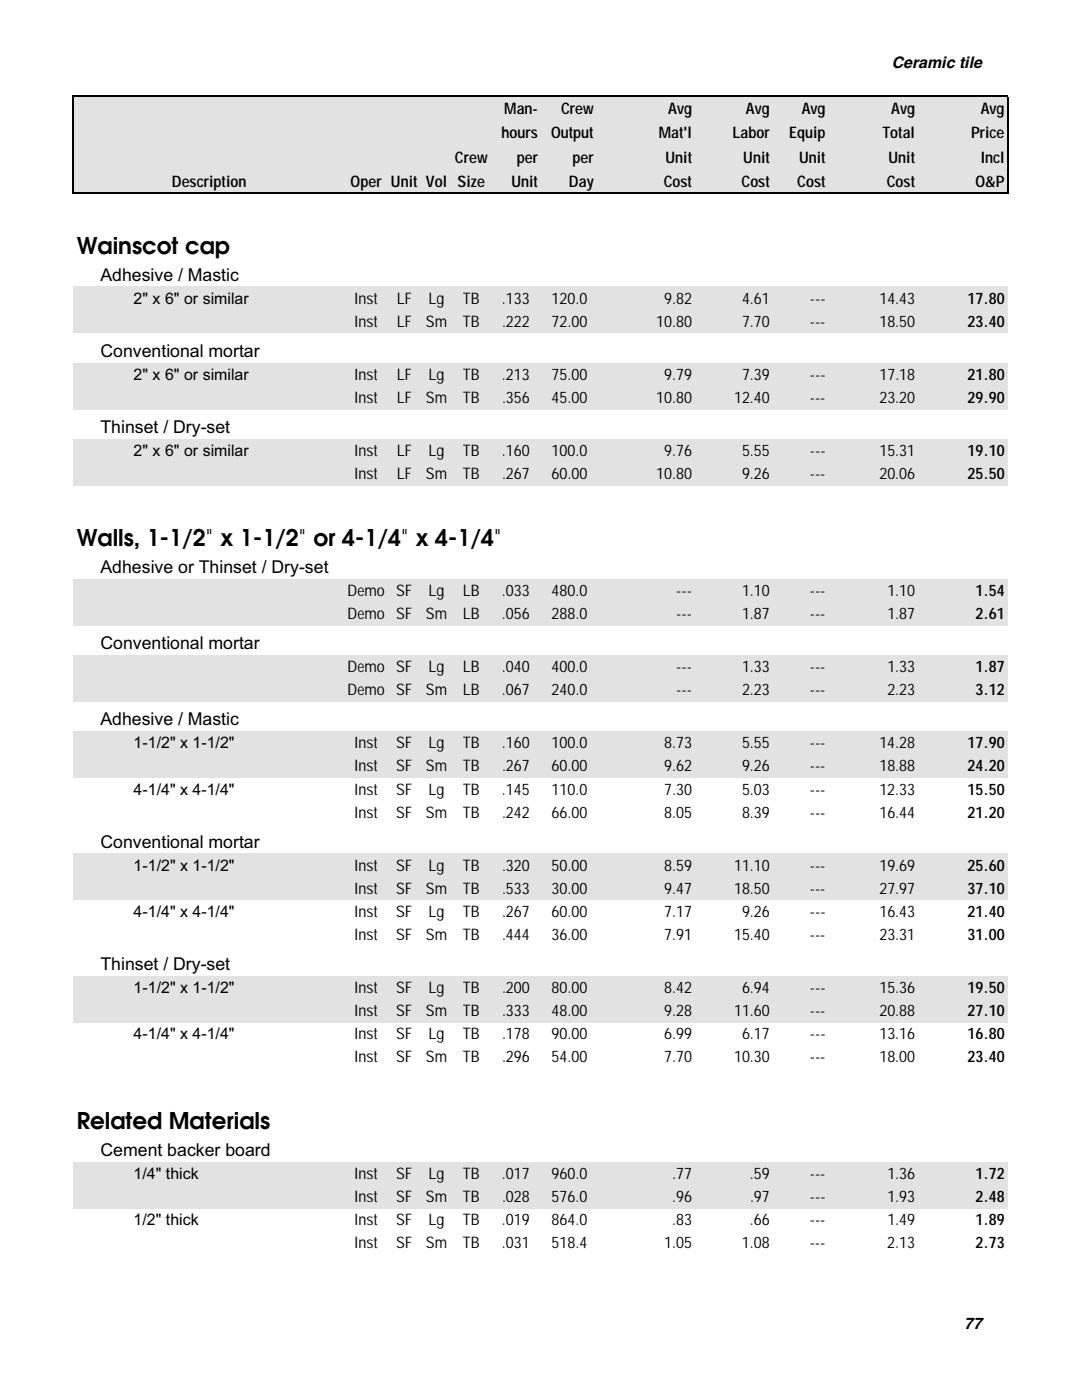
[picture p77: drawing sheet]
<svg xmlns="http://www.w3.org/2000/svg" width="216mm" height="279mm" viewBox="0 0 216 279" stroke-linecap="round" stroke-linejoin="round" font-family="sans-serif">
<defs><g id="words">
<g font-size="4.6">
<text x="15.3" y="50.7">Wainscot cap</text>
<text x="15.3" y="109.1">Walls, 1-1/2&quot; x 1-1/2&quot; or 4-1/4&quot; x 4-1/4&quot;</text>
<text x="15.3" y="225.4">Related Materials</text>
</g>
<g font-size="3.5">
<text x="20" y="56">Adhesive / Mastic</text>
<text x="20" y="71.2">Conventional mortar</text>
<text x="20" y="86.4">Thinset / Dry-set</text>
<text x="20" y="114.3">Adhesive or Thinset / Dry-set</text>
<text x="20" y="129.6">Conventional mortar</text>
<text x="20" y="144.8">Adhesive / Mastic</text>
<text x="20" y="169.2">Conventional mortar</text>
<text x="20" y="193.6">Thinset / Dry-set</text>
<text x="20" y="230.7">Cement backer board</text>
</g>
<g font-size="3.2">
<text x="177.9" y="13.6">Ceramic tile</text>
<text x="100.6" y="22.8">Man-</text>
<text x="111.9" y="22.8">Crew</text>
<text x="133.3" y="22.8">Avg</text>
<text x="148.8" y="22.8">Avg</text>
<text x="160" y="22.8">Avg</text>
<text x="177.8" y="22.8">Avg</text>
<text x="195.7" y="22.8">Avg</text>
<text x="100.1" y="27.6">hours</text>
<text x="110" y="27.6">Output</text>
<text x="131.5" y="27.6">Mat'l</text>
<text x="146.2" y="27.6">Labor</text>
<text x="157.5" y="27.6">Equip</text>
<text x="176.1" y="27.6">Total</text>
<text x="193.8" y="27.6">Price</text>
<text x="90.8" y="32.4">Crew</text>
<text x="103.1" y="32.4">per</text>
<text x="114.3" y="32.4">per</text>
<text x="132.8" y="32.4">Unit</text>
<text x="148.3" y="32.4">Unit</text>
<text x="159.4" y="32.4">Unit</text>
<text x="177.3" y="32.4">Unit</text>
<text x="195.7" y="32.4">Incl</text>
<text x="34.3" y="37.3">Description</text>
<text x="70" y="37.3">Oper Unit Vol Size</text>
<text x="102" y="37.3">Unit</text>
<text x="113.5" y="37.3">Day</text>
<text x="132.5" y="37.3">Cost</text>
<text x="148" y="37.3">Cost</text>
<text x="159.1" y="37.3">Cost</text>
<text x="177" y="37.3">Cost</text>
<text x="194.7" y="37.3">O&amp;P</text>
<text x="26.7" y="60.6">2&quot; x 6&quot; or similar</text>
<text x="70.7" y="60.6">Inst</text>
<text x="70.7" y="65.2">Inst</text>
<text x="79.2" y="65.2">LF</text>
<text x="79.2" y="60.6">LF</text>
<text x="85" y="65.2">Sm</text>
<text x="85.5" y="60.6">Lg</text>
<text x="92.3" y="60.6">TB</text>
<text x="92.3" y="65.2">TB</text>
<text x="100.2" y="60.6">.133</text>
<text x="100.2" y="65.2">.222</text>
<text x="110.1" y="60.6">120.0</text>
<text x="110.1" y="65.2">72.00</text>
<text x="131" y="65.2">10.80</text>
<text x="132.5" y="60.6">9.82</text>
<text x="148.1" y="60.6">4.61</text>
<text x="148.1" y="65.2">7.70</text>
<text x="161.6" y="65.2">---</text>
<text x="161.6" y="60.6">---</text>
<text x="175.5" y="65.2">18.50</text>
<text x="175.5" y="60.6">14.43</text>
<text x="193.1" y="60.6">17.80</text>
<text x="193.1" y="65.2">23.40</text>
<text x="26.7" y="75.8">2&quot; x 6&quot; or similar</text>
<text x="70.7" y="75.8">Inst</text>
<text x="79.2" y="75.8">LF</text>
<text x="85.5" y="75.8">Lg</text>
<text x="92.3" y="75.8">TB</text>
<text x="100.2" y="75.8">.213</text>
<text x="110.1" y="75.8">75.00</text>
<text x="132.5" y="75.8">9.79</text>
<text x="148.1" y="75.8">7.39</text>
<text x="161.6" y="75.8">---</text>
<text x="175.5" y="75.8">17.18</text>
<text x="193.1" y="75.8">21.80</text>
<text x="70.7" y="80.4">Inst</text>
<text x="79.2" y="80.4">LF</text>
<text x="85" y="80.4">Sm</text>
<text x="92.3" y="80.4">TB</text>
<text x="100.2" y="80.4">.356</text>
<text x="110.1" y="80.4">45.00</text>
<text x="131" y="80.4">10.80</text>
<text x="146.5" y="80.4">12.40</text>
<text x="161.6" y="80.4">---</text>
<text x="175.5" y="80.4">23.20</text>
<text x="193.1" y="80.4">29.90</text>
<text x="26.7" y="91">2&quot; x 6&quot; or similar</text>
<text x="70.7" y="91">Inst</text>
<text x="70.7" y="95.6">Inst</text>
<text x="79.2" y="95.6">LF</text>
<text x="79.2" y="91">LF</text>
<text x="85" y="95.6">Sm</text>
<text x="85.5" y="91">Lg</text>
<text x="92.3" y="91">TB</text>
<text x="92.3" y="95.6">TB</text>
<text x="100.2" y="91">.160</text>
<text x="100.2" y="95.6">.267</text>
<text x="110.1" y="91">100.0</text>
<text x="110.1" y="95.6">60.00</text>
<text x="131" y="95.6">10.80</text>
<text x="132.5" y="91">9.76</text>
<text x="148.1" y="91">5.55</text>
<text x="148.1" y="95.6">9.26</text>
<text x="161.6" y="95.6">---</text>
<text x="161.6" y="91">---</text>
<text x="175.5" y="95.6">20.06</text>
<text x="175.5" y="91">15.31</text>
<text x="193.1" y="91">19.10</text>
<text x="193.1" y="95.6">25.50</text>
<text x="69.4" y="118.9">Demo</text>
<text x="79.1" y="118.9">SF</text>
<text x="85.5" y="118.9">Lg</text>
<text x="92.3" y="118.9">LB</text>
<text x="100.2" y="118.9">.033</text>
<text x="110.1" y="118.9">480.0</text>
<text x="134.9" y="118.9">---</text>
<text x="148.1" y="118.9">1.10</text>
<text x="161.6" y="118.9">---</text>
<text x="177.1" y="118.9">1.10</text>
<text x="194.6" y="118.9">1.54</text>
<text x="69.4" y="123.5">Demo</text>
<text x="79.1" y="123.5">SF</text>
<text x="85" y="123.5">Sm</text>
<text x="92.3" y="123.5">LB</text>
<text x="100.2" y="123.5">.056</text>
<text x="110.1" y="123.5">288.0</text>
<text x="134.9" y="123.5">---</text>
<text x="148.1" y="123.5">1.87</text>
<text x="161.6" y="123.5">---</text>
<text x="177.1" y="123.5">1.87</text>
<text x="194.6" y="123.5">2.61</text>
<text x="69.4" y="134.2">Demo</text>
<text x="79.1" y="134.2">SF</text>
<text x="85.5" y="134.2">Lg</text>
<text x="92.3" y="134.2">LB</text>
<text x="100.2" y="134.2">.040</text>
<text x="110.1" y="134.2">400.0</text>
<text x="134.9" y="134.2">---</text>
<text x="148.1" y="134.2">1.33</text>
<text x="161.6" y="134.2">---</text>
<text x="177.1" y="134.2">1.33</text>
<text x="194.6" y="134.2">1.87</text>
<text x="69.4" y="138.7">Demo</text>
<text x="79.1" y="138.7">SF</text>
<text x="85" y="138.7">Sm</text>
<text x="92.3" y="138.7">LB</text>
<text x="100.2" y="138.7">.067</text>
<text x="110.1" y="138.7">240.0</text>
<text x="134.9" y="138.7">---</text>
<text x="148.1" y="138.7">2.23</text>
<text x="161.6" y="138.7">---</text>
<text x="177.1" y="138.7">2.23</text>
<text x="194.6" y="138.7">3.12</text>
<text x="26.7" y="149.4">1-1/2&quot; x 1-1/2&quot;</text>
<text x="70.7" y="149.4">Inst</text>
<text x="79.1" y="149.4">SF</text>
<text x="85.5" y="149.4">Lg</text>
<text x="92.3" y="149.4">TB</text>
<text x="100.2" y="149.4">.160</text>
<text x="110.1" y="149.4">100.0</text>
<text x="132.5" y="149.4">8.73</text>
<text x="148.1" y="149.4">5.55</text>
<text x="161.6" y="149.4">---</text>
<text x="175.5" y="149.4">14.28</text>
<text x="193.1" y="149.4">17.90</text>
<text x="70.7" y="154">Inst</text>
<text x="79.1" y="154">SF</text>
<text x="85" y="154">Sm</text>
<text x="92.3" y="154">TB</text>
<text x="100.2" y="154">.267</text>
<text x="110.1" y="154">60.00</text>
<text x="132.5" y="154">9.62</text>
<text x="148.1" y="154">9.26</text>
<text x="161.6" y="154">---</text>
<text x="175.5" y="154">18.88</text>
<text x="193.1" y="154">24.20</text>
<text x="26.7" y="158.6">4-1/4&quot; x 4-1/4&quot;</text>
<text x="70.7" y="158.6">Inst</text>
<text x="79.1" y="158.6">SF</text>
<text x="85.5" y="158.6">Lg</text>
<text x="92.3" y="158.6">TB</text>
<text x="100.2" y="158.6">.145</text>
<text x="110.1" y="158.6">110.0</text>
<text x="132.5" y="158.6">7.30</text>
<text x="148.1" y="158.6">5.03</text>
<text x="161.6" y="158.6">---</text>
<text x="175.5" y="158.6">12.33</text>
<text x="193.1" y="158.6">15.50</text>
<text x="70.7" y="163.2">Inst</text>
<text x="79.1" y="163.2">SF</text>
<text x="85" y="163.2">Sm</text>
<text x="92.3" y="163.2">TB</text>
<text x="100.2" y="163.2">.242</text>
<text x="110.1" y="163.2">66.00</text>
<text x="132.5" y="163.2">8.05</text>
<text x="148.1" y="163.2">8.39</text>
<text x="161.6" y="163.2">---</text>
<text x="175.5" y="163.2">16.44</text>
<text x="193.1" y="163.2">21.20</text>
<text x="26.7" y="173.8">1-1/2&quot; x 1-1/2&quot;</text>
<text x="70.7" y="173.8">Inst</text>
<text x="79.1" y="173.8">SF</text>
<text x="85.5" y="173.8">Lg</text>
<text x="92.3" y="173.8">TB</text>
<text x="100.2" y="173.8">.320</text>
<text x="110.1" y="173.8">50.00</text>
<text x="132.5" y="173.8">8.59</text>
<text x="146.5" y="173.8">11.10</text>
<text x="161.6" y="173.8">---</text>
<text x="175.5" y="173.8">19.69</text>
<text x="193.1" y="173.8">25.60</text>
<text x="70.7" y="178.4">Inst</text>
<text x="79.1" y="178.4">SF</text>
<text x="85" y="178.4">Sm</text>
<text x="92.3" y="178.4">TB</text>
<text x="100.2" y="178.4">.533</text>
<text x="110.1" y="178.4">30.00</text>
<text x="132.5" y="178.4">9.47</text>
<text x="146.5" y="178.4">18.50</text>
<text x="161.6" y="178.4">---</text>
<text x="175.5" y="178.4">27.97</text>
<text x="193.1" y="178.4">37.10</text>
<text x="26.7" y="183">4-1/4&quot; x 4-1/4&quot;</text>
<text x="70.7" y="183">Inst</text>
<text x="79.1" y="183">SF</text>
<text x="85.5" y="183">Lg</text>
<text x="92.3" y="183">TB</text>
<text x="100.2" y="183">.267</text>
<text x="110.1" y="183">60.00</text>
<text x="132.5" y="183">7.17</text>
<text x="148.1" y="183">9.26</text>
<text x="161.6" y="183">---</text>
<text x="175.5" y="183">16.43</text>
<text x="193.1" y="183">21.40</text>
<text x="70.7" y="187.6">Inst</text>
<text x="79.1" y="187.6">SF</text>
<text x="85" y="187.6">Sm</text>
<text x="92.3" y="187.6">TB</text>
<text x="100.2" y="187.6">.444</text>
<text x="110.1" y="187.6">36.00</text>
<text x="132.5" y="187.6">7.91</text>
<text x="146.5" y="187.6">15.40</text>
<text x="161.6" y="187.6">---</text>
<text x="175.5" y="187.6">23.31</text>
<text x="193.1" y="187.6">31.00</text>
<text x="26.7" y="198.2">1-1/2&quot; x 1-1/2&quot;</text>
<text x="70.7" y="198.2">Inst</text>
<text x="70.7" y="202.8">Inst</text>
<text x="79.1" y="202.8">SF</text>
<text x="79.1" y="198.2">SF</text>
<text x="85" y="202.8">Sm</text>
<text x="85.5" y="198.2">Lg</text>
<text x="92.3" y="198.2">TB</text>
<text x="92.3" y="202.8">TB</text>
<text x="100.2" y="198.2">.200</text>
<text x="100.2" y="202.8">.333</text>
<text x="110.1" y="198.2">80.00</text>
<text x="110.1" y="202.8">48.00</text>
<text x="132.5" y="198.2">8.42</text>
<text x="132.5" y="202.8">9.28</text>
<text x="146.5" y="202.8">11.60</text>
<text x="148.1" y="198.2">6.94</text>
<text x="161.6" y="202.8">---</text>
<text x="161.6" y="198.2">---</text>
<text x="175.5" y="202.8">20.88</text>
<text x="175.5" y="198.2">15.36</text>
<text x="193.1" y="198.2">19.50</text>
<text x="193.1" y="202.8">27.10</text>
<text x="26.7" y="207.4">4-1/4&quot; x 4-1/4&quot;</text>
<text x="70.7" y="207.4">Inst</text>
<text x="79.1" y="207.4">SF</text>
<text x="85.5" y="207.4">Lg</text>
<text x="92.3" y="207.4">TB</text>
<text x="100.2" y="207.4">.178</text>
<text x="110.1" y="207.4">90.00</text>
<text x="132.5" y="207.4">6.99</text>
<text x="148.1" y="207.4">6.17</text>
<text x="161.6" y="207.4">---</text>
<text x="175.5" y="207.4">13.16</text>
<text x="193.1" y="207.4">16.80</text>
<text x="70.7" y="212">Inst</text>
<text x="79.1" y="212">SF</text>
<text x="85" y="212">Sm</text>
<text x="92.3" y="212">TB</text>
<text x="100.2" y="212">.296</text>
<text x="110.1" y="212">54.00</text>
<text x="132.5" y="212">7.70</text>
<text x="146.5" y="212">10.30</text>
<text x="161.6" y="212">---</text>
<text x="175.5" y="212">18.00</text>
<text x="193.1" y="212">23.40</text>
<text x="26.7" y="235.3">1/4&quot; thick</text>
<text x="70.7" y="235.3">Inst</text>
<text x="70.7" y="239.9">Inst</text>
<text x="79.1" y="239.9">SF</text>
<text x="79.1" y="235.3">SF</text>
<text x="85" y="239.9">Sm</text>
<text x="85.5" y="235.3">Lg</text>
<text x="92.3" y="235.3">TB</text>
<text x="92.3" y="239.9">TB</text>
<text x="100.2" y="235.3">.017</text>
<text x="100.2" y="239.9">.028</text>
<text x="110.1" y="235.3">960.0</text>
<text x="110.1" y="239.9">576.0</text>
<text x="134.1" y="235.3">.77</text>
<text x="134.1" y="239.9">.96</text>
<text x="149.6" y="235.3">.59</text>
<text x="149.7" y="239.9">.97</text>
<text x="161.6" y="235.3">---</text>
<text x="161.6" y="239.9">---</text>
<text x="177.1" y="235.3">1.36</text>
<text x="177.1" y="239.9">1.93</text>
<text x="194.6" y="239.9">2.48</text>
<text x="194.7" y="235.3">1.72</text>
<text x="26.7" y="244.5">1/2&quot; thick</text>
<text x="70.7" y="244.5">Inst</text>
<text x="79.1" y="244.5">SF</text>
<text x="85.5" y="244.5">Lg</text>
<text x="92.3" y="244.5">TB</text>
<text x="100.2" y="244.5">.019</text>
<text x="110.1" y="244.5">864.0</text>
<text x="134.1" y="244.5">.83</text>
<text x="149.6" y="244.5">.66</text>
<text x="161.6" y="244.5">---</text>
<text x="177.1" y="244.5">1.49</text>
<text x="194.6" y="244.5">1.89</text>
<text x="70.7" y="249.1">Inst</text>
<text x="79.1" y="249.1">SF</text>
<text x="85" y="249.1">Sm</text>
<text x="92.3" y="249.1">TB</text>
<text x="100.2" y="249.1">.031</text>
<text x="110.1" y="249.1">518.4</text>
<text x="132.5" y="249.1">1.05</text>
<text x="148.1" y="249.1">1.08</text>
<text x="161.6" y="249.1">---</text>
<text x="177" y="249.1">2.13</text>
<text x="194.6" y="249.1">2.73</text>
<text x="192.4" y="265.3">77</text>
</g>
</g></defs>
<path d="M14.5 19.2h186.6v19.3h-186.6z" fill="#e2e2e2"/>
<path d="M14.5 19.1v19.6M14.7 19.2h186.5M201 19.4v19.3M14.7 38.5h186.5" fill="none" stroke="#000" stroke-width=".34"/>
<g fill="#e2e2e2">
<path d="M14.5 57.2h186.6v9.2h-186.6z"/>
<path d="M14.5 72.5h186.6v9.2h-186.6z"/>
<path d="M14.5 87.7h186.6v9.2h-186.6z"/>
<path d="M14.5 115.6h186.6v9.2h-186.6z"/>
<path d="M14.5 130.8h186.6v9.2h-186.6z"/>
<path d="M14.5 146h186.6v9.2h-186.6z"/>
<path d="M14.5 170.4h186.6v9.2h-186.6z"/>
<path d="M14.5 194.8h186.6v9.2h-186.6z"/>
<path d="M14.5 231.9h186.6v9.2h-186.6z"/>
</g>
<use href="#words"/>
</svg>
